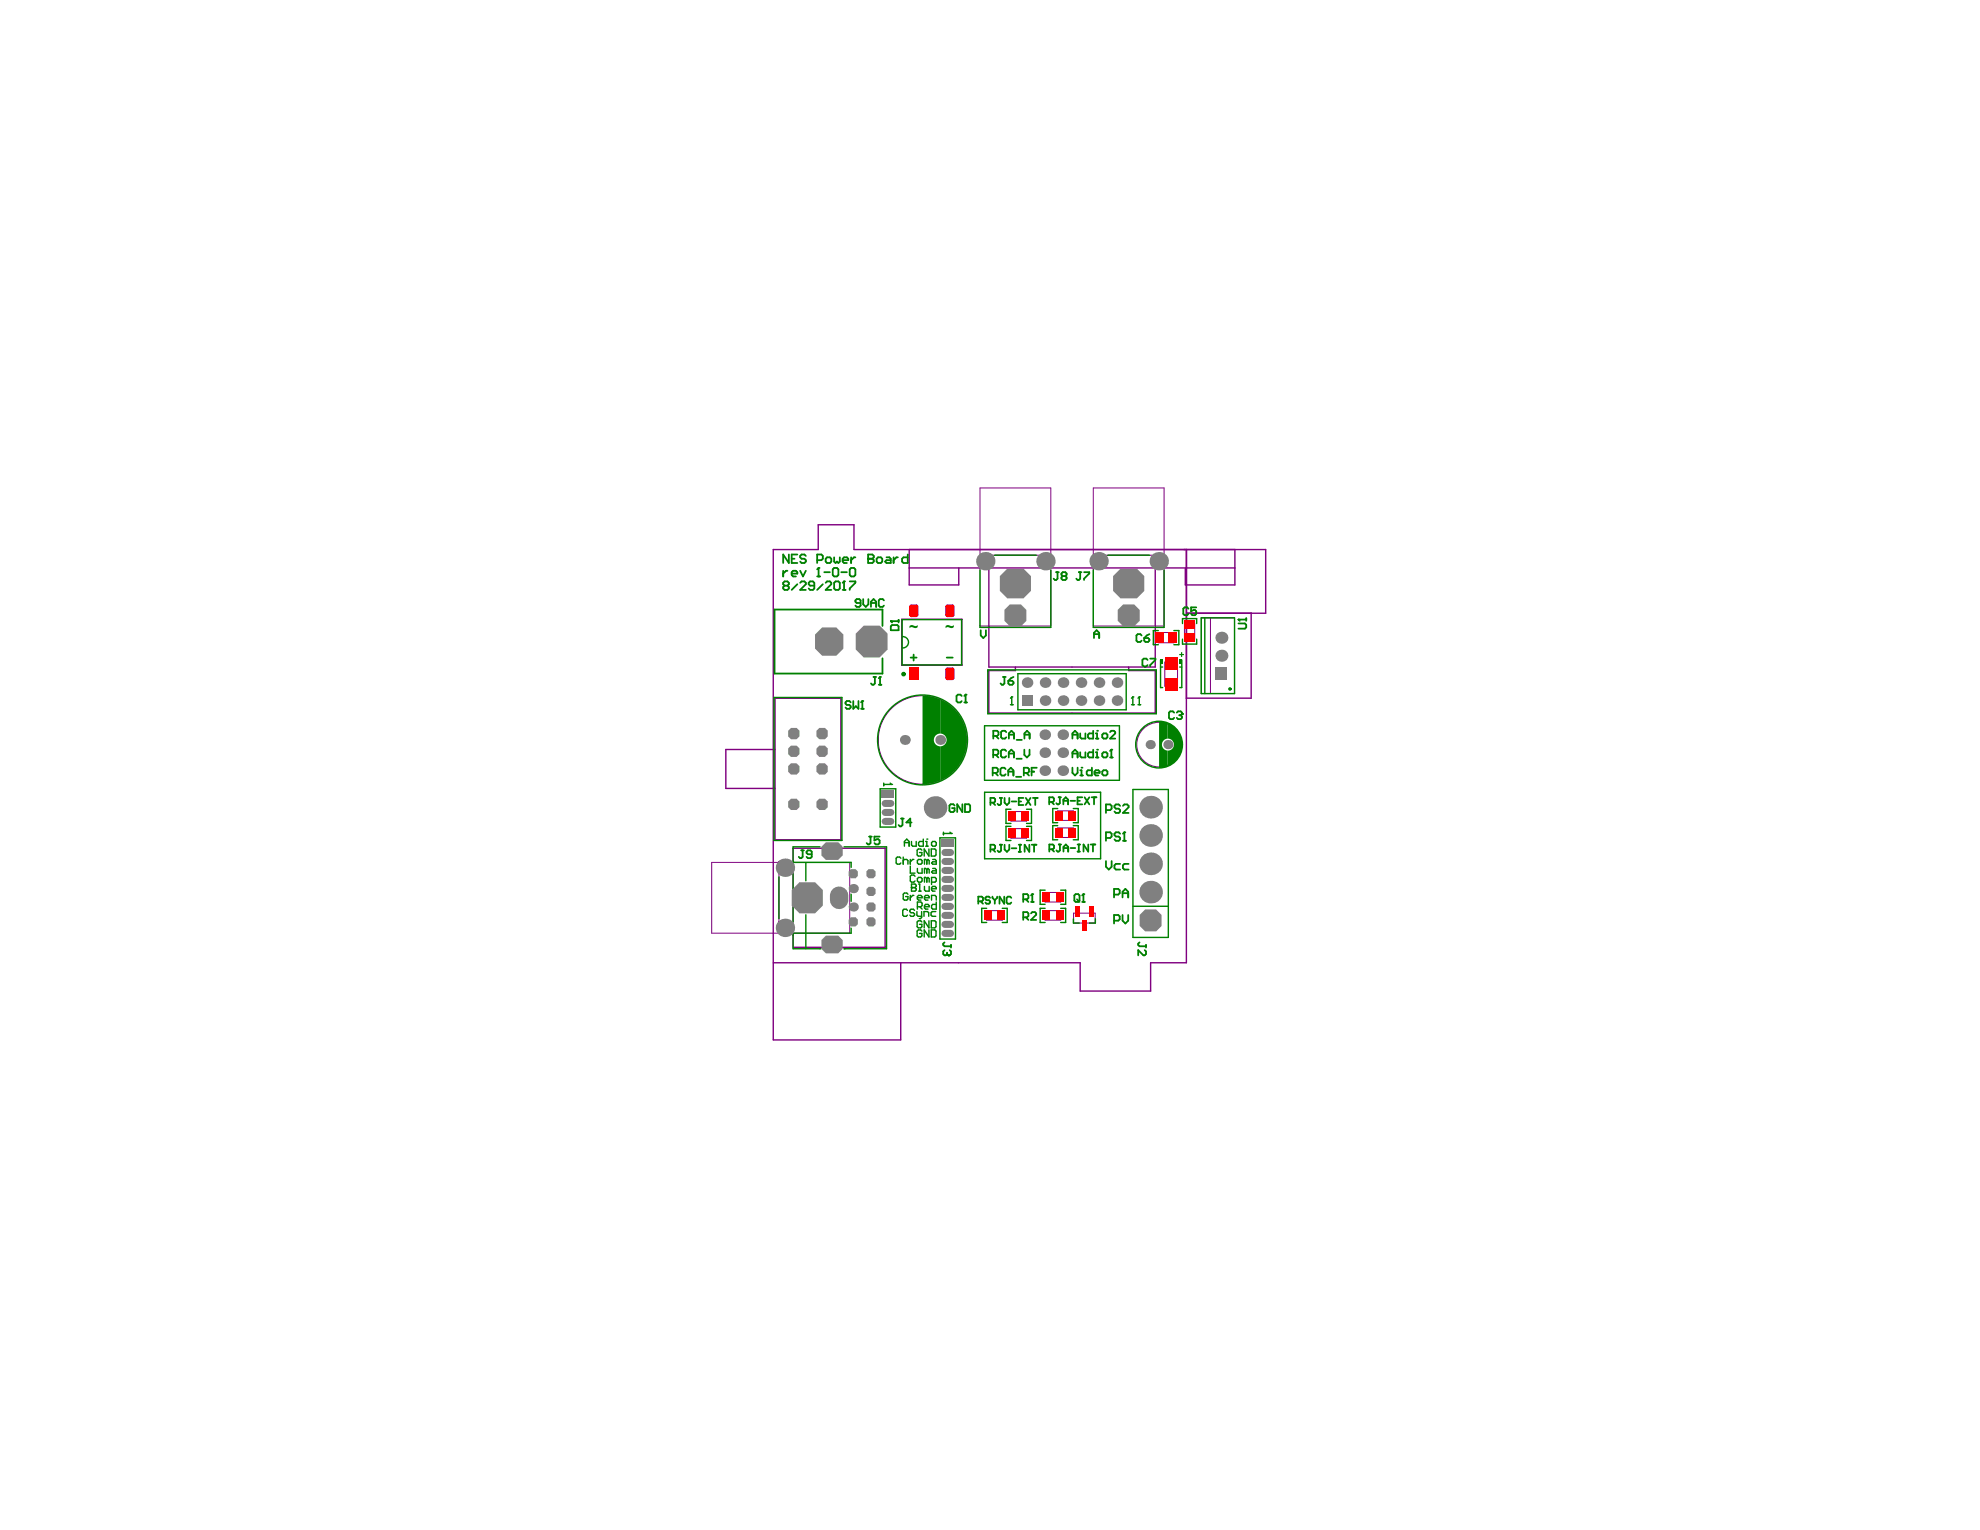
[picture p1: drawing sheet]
<svg xmlns="http://www.w3.org/2000/svg" width="279mm" height="216mm" viewBox="0 0 279 216" stroke-linecap="round" stroke-linejoin="round" font-family="sans-serif">
<path d="M109.4 98.5h9.3v20h-9.3zM127.3 87.4h8.4v6.5h-8.4zM128.3 80.1h46M135.3 80.1v2.4h-7v-5h46v5h-7v-2.4M139.5 80.1v14h23.5v-14M143.3 94.1v.5h-3.8v6h23.5v-6h-3.7v-.5M109.4 105.8h-7v5.5h7M111.9 119.7h13v14h-13zM109.1 135.9h18" fill="none" stroke="#800080" stroke-width=".2"/>
<g fill="none" stroke="#800080" stroke-width=".14">
<path d="M138.3 68.9h10v19.4h-10zM138.3 78.3h10M154.3 68.9h10v19.4h-10zM154.3 78.3h10M163.5 89.3h2.1v1.4h-2.1zM164.4 93.4h1.8v3.4h-1.8zM167.1 88h1.5v2.2h-1.5zM169.5 87.2h4.7v10.7h-4.7zM170.8 87.2v10.7M142.7 114.5h2.2v1.4h-2.2zM142.7 116.9h2.2v1.4h-2.2zM149.3 114.4h2.2v1.4h-2.2z"/>
<path d="M149.3 116.8h2.2v1.4h-2.2zM100.4 121.7h19.5v10h-19.5zM109.9 121.7v10M139.2 128.5h2.2v1.3h-2.2zM147.5 125.9h2.2v1.4h-2.2zM147.5 128.5h2.2v1.3h-2.2zM151.5 128.9h3v1.4h-3z"/>
</g>
<path d="M167.4 77.5v21M167.5 86.5h9.1" fill="none" stroke="#800080" stroke-width=".25"/>
<path d="M164.4 93.4h1.8v.5h-1.8z" fill-rule="evenodd" fill="#800080"/>
<g fill="none" stroke="#800080" stroke-width=".14">
<circle cx="130.2" cy="104.4" r="6.2"/>
<circle cx="163.6" cy="105.1" r="3.1"/>
</g>
<g fill="#800080">
<path d="M109.9 121.5h1.7v1.8h-1.7z" fill-rule="evenodd"/>
<path d="M138.1 78.3h1.8v1.7h-1.8z" fill-rule="evenodd"/>
<path d="M146.6 78.3h1.8v1.7h-1.8z" fill-rule="evenodd"/>
<path d="M154.1 78.3h1.8v1.7h-1.8z" fill-rule="evenodd"/>
<path d="M162.6 78.3h1.8v1.7h-1.8z" fill-rule="evenodd"/>
<path d="M109.9 130h1.7v1.8h-1.7z" fill-rule="evenodd"/>
</g>
<path d="M109.1 77.5h6.4v-3.4h5v3.4h58.1v9h-2v12h-9.2v37.4h-5v4h-10v-4h-25.3v10.8h-18z" fill="none" stroke="#800080" stroke-width=".2"/>
<g fill="#008000">
<path d="M163.6 101.8l1.2 .2v2.2a.85 .85 0 0 0-.8 .9 .85 .85 0 0 0 .8 .8v2.2l-1.2 .3z"/>
<path d="M130.2 98.2a5.2 5.2 0 0 1 2.5 .5v4.8a.9 .9 0 0 0-.9 .9 .9 .9 0 0 0 .9 .9v4.8a5.9 5.9 0 0 1-2.5 .6z"/>
<path d="M132.7 98.7a6.2 6.2 0 0 1 3.7 5.7 6.2 6.2 0 0 1-3.7 5.7v-4.8a.9 .9 0 0 0 .9-.9 .9 .9 0 0 0-.9-.9z"/>
<path d="M164.8 102a3.3 3.3 0 0 1 2.1 3.1 3.3 3.3 0 0 1-2.1 3v-2.2a.85 .85 0 0 0 .9-.8 .85 .85 0 0 0-.9-.9z"/>
</g>
<g fill="none" stroke="#008000" stroke-width=".2">
<path d="M140.3 78.3h5.9M156.3 78.3h5.9M109.2 98.4h9.6v20.2h-9.6zM127.3 87.4h8.4v6.4h-8.4zM138.3 80.4v8.1h10v-8.1M139.4 94.5h23.8v6.2h-23.8zM143.6 95.1h15.3v5.1h-15.3zM154.3 80.4v8.1h10v-8.1M163.5 89h-.7v2h.7M163.8 94.1h.3M163.8 93.1v3.9h.3M165.6 89h.7v2h-.7"/>
<path d="M166.5 94.1h.3M166.8 93.1v3.9h-.3M166.9 88v-.7h2v.7M166.9 90.2v.7h2v-.7M169.5 87.2h4.7v10.7h-4.7zM170 87.2v10.7M115.7 119.5h-3.8v2.1l.1 .1h8.1v.7M119.1 119.5h6v14.4h-6M124.2 111.3h2.2v5.4h-2.2zM132.6 118.2h2.2v14.3h-2.2zM138.9 102.4h19.1v7.7h-19.1zM138.9 111.8h16.4v9.4h-16.4z"/>
<path d="M142.7 116.6h-.7v2h.7M142.7 114.2h-.7v2h.7M144.9 116.6h.7v2h-.7M144.9 114.2h.7v2h-.7M149.3 116.5h-.7v2h.7M149.3 114.1h-.7v2h.7M151.5 116.5h.7v2h-.7M151.5 114.1h.7v2h-.7M159.9 111.4h5v20.9h-5zM109.9 123.7v5.9M111.9 123.3v2.1M111.9 128v2.1"/>
<path d="M113.7 121.8v2.5M113.7 129.1v4.8M115.7 133.9h.1M119.1 133.9h.1M120.1 131v.7h-8.1l-.1 .1v2.1h3.8M120.1 126.2v1M139.2 128.2h-.7v2h.7M141.4 128.2h.7v2h-.7M147.5 128.2h-.7v2h.7M147.5 125.6h-.7v2h.7M149.7 128.2h.7v2h-.7M149.7 125.6h.7v2h-.7"/>
<path d="M151.5 129.7v.6h.8M154.6 129.7v.6h-.9M159.9 127.9h5"/>
</g>
<path d="M124.5 88.3v-2.3h-15.2v9h15.2v-2.1" fill="none" stroke="#008000" stroke-width=".25"/>
<g fill="#008000">
<path d="M163.8 93h.4v.6h-.4z" fill-rule="evenodd"/>
<path d="M166.4 93h.4v.6h-.4z" fill-rule="evenodd"/>
</g>
<g fill="none" stroke="#008000" stroke-width=".2">
<path d="M124.7 110.5v.4M124.7 110.7h1.1M125.6 110.5l.2 .2M125.8 110.7h.1M130.1 120l-.2-.2h-.3l-.2 .2v.6l.2 .2h.3l.2-.2v-.3h-.3M131.1 119.8v1l-.7-1v1M131.4 119.8h.5l.2 .2v.6l-.2 .2h-.5zM133.1 117.4v.4M133.1 117.6h1.1M134 117.4l.2 .2M134.2 117.6h.1M128.1 126.2l-.1-.2h-.4l-.1 .2v.7l.1 .1h.4l.1-.1v-.4h-.3"/>
<path d="M128.5 126.4v.6M129 126.4h-.2l-.3 .3M129.5 126.7h.6v-.2l-.1-.1h-.4l-.1 .1v.4l.1 .1h.4M130.1 130.1l-.2-.2h-.3l-.2 .2v.7l.2 .1h.3l.2-.1v-.4h-.3M130.5 126.7h.6v-.2l-.1-.1h-.4l-.1 .1v.4l.1 .1h.4M131.1 129.9v1l-.7-1v1M131.4 129.9h.5l.2 .2v.7l-.2 .1h-.5zM131.4 127v-.6h.5l.2 .1v.5"/>
</g>
<g fill="none" stroke="#008000" stroke-width=".25">
<path d="M123.3 95.5h.3M123.5 95.5v.9l-.2 .2h-.2l-.2-.2M124 96.6h.4M124.2 95.5h.1M124.2 95.5v1.1M124.2 95.5l-.2 .2M113.1 120h.3M113.3 120v.9l-.2 .2h-.2l-.2-.2M114.5 120.5h-.5l-.2-.1v-.2l.2-.2h.4l.1 .2v.7l-.1 .2h-.4l-.2-.2M133.3 133l-.2 .2v.1l.2 .2h.9M133.3 134.1l-.2 .2v.3l.2 .2h.2l.1-.2M133.6 134.6l.2 .2"/>
<path d="M133.6 134.4v.2M133.8 134.8h.1M134 134.1l.2 .2v.3l-.2 .2h-.2M134.2 133.3v.4"/>
</g>
<path d="M128.3 88.3l.4-.1 .5 .2 .3-.2v.3l-.3 .1-.6-.1-.3 .1z" fill="#008000"/>
<g fill="none" stroke="#008000" stroke-width=".25">
<path d="M161.1 89.7l-.2-.2h-.4l-.1 .2v.7l.1 .2h.4l.2-.2M161.5 90h.5l.2 .2v.2l-.2 .2h-.4l-.1-.2zM162.2 89.5l-.4 .2-.3 .3M151.3 106.9v-.7l.4-.4 .4 .4v.7M151.3 106.3h.8M152.4 106.2v.5l.2 .2h.6v-.7M154.3 105.8v1.1h-.6l-.2-.2v-.4l.2-.1h.6M154.6 106.9h.4M154.6 106.2h.2v.7M154.8 105.8h.1M155.7 106.2h.4l.2 .1v.4l-.2 .2h-.4l-.2-.2v-.4zM156.6 106.9h.4"/>
<path d="M156.8 105.8h.1M156.8 105.8v1.1M156.8 105.8l-.2 .2"/>
</g>
<path d="M166.6 92h.2v.3h.3v.1h-.3v.3h-.2v-.3h-.2v-.1h.2z" fill="#008000"/>
<g fill="none" stroke="#008000" stroke-width=".25">
<path d="M120 99.1l-.1-.2h-.4l-.2 .2v.2l.2 .2h.4l.1 .2v.1l-.1 .2h-.4l-.2-.2M120.4 98.9v1.1l.4-.3 .3 .3v-1.1M121.4 85.1h-.5l-.2-.2v-.2l.2-.2h.4l.1 .2v.8l-.1 .1h-.4l-.2-.1M121.7 98.9h.1M121.7 98.9v1.1M121.7 98.9l-.2 .2M121.8 84.5v.8l.4 .3 .3-.3v-.8M122.9 85.1h.7M122.9 85.6v-.7l.4-.4 .3 .4v.7M124.7 84.7l-.1-.2h-.4l-.2 .2v.8l.2 .1h.4l.1-.1M125.7 87.7h.1M125.7 88.4l.2-.2h.7l.2 .2v.5h-1.1z"/>
<path d="M125.7 87.7h1.1M125.7 87.7l.2 .1M126.8 87.5v.3M128.5 92.8h.8M128.9 92.4v.8M135.7 98.2l-.2-.2h-.3l-.2 .2v.7l.2 .2h.3l.2-.2M136.1 99.1h.3M136.3 98h.1M136.3 98v1.1M136.3 98l-.2 .2M138.4 88.9v.8l.4 .3 .3-.3v-.8M141.6 95.5h.3"/>
<path d="M141.7 95.5v.9l-.1 .2h-.2l-.2-.2M142.3 96.1h.5l.2 .2v.1l-.2 .2h-.3l-.2-.2zM143 95.5l-.3 .2-.4 .4M152.2 80.7h.4M152.4 80.7v1l-.2 .1h-.1l-.2-.1M153 80.7h.7v.2l-.7 .8v.1M154.4 90v-.7l.3-.4 .4 .4v.7M154.4 89.5h.7M161.9 93.1l-.1-.2h-.4l-.2 .2v.8l.2 .1h.4l.1-.1M162.3 92.9h.7v.2l-.7 .8v.1M167.7 85.9l-.2-.2h-.3l-.2 .2v.7l.2 .2h.3l.2-.2M168.8 85.7h-.7v.6l.3-.2h.2l.2 .2v.3l-.2 .2h-.3l-.2-.2"/>
<path d="M174.8 87.4h.1M174.8 88h.9l.2 .2v.3l-.2 .2h-.9M174.8 87.4h1.1M174.8 87.4l.1 .2M175.9 87.2v.4M121.5 100h.4M122.7 118.1h.3M122.8 118.1v.9l-.1 .2h-.2l-.2-.2M124.1 118.1h-.7v.5l.4-.2h.1l.2 .2v.4l-.2 .2h-.3l-.2-.2M127.2 115.5h.3M127.3 115.5v.9l-.1 .2h-.2l-.2-.2M128.6 116.1h-.7l.5-.6v1.1"/>
<path d="M134.7 113.7l-.2-.2h-.3l-.2 .2v.7l.2 .2h.3l.2-.2v-.4h-.4M135.8 113.5v1.1l-.7-1.1v1.1M136.2 113.5h.5l.2 .2v.7l-.2 .2h-.5zM151.3 104.2v-.7l.4-.4 .4 .4v.7M151.3 108.3v.8l.4 .3 .4-.3v-.8M151.3 103.7h.8M152.4 109.4h.4M152.4 108.7h.2v.7M152.4 103.5v.5l.2 .2h.6v-.7M152.6 108.3h.1M154.1 108.3v1.1h-.6l-.2-.2v-.3l.2-.2h.6M154.3 103.1v1.1h-.6l-.2-.2v-.3l.2-.2h.6"/>
<path d="M154.4 109.1h.8v-.2l-.2-.2h-.4l-.2 .2v.3l.2 .2h.4M154.6 104.2h.4M154.6 103.5h.2v.7M154.8 103.1h.1M155.7 108.7h.4l.2 .2v.3l-.2 .2h-.4l-.2-.2v-.3zM155.7 103.5h.4l.2 .2v.3l-.2 .2h-.4l-.2-.2v-.3zM156.6 103.3l.2-.2h.4l.2 .2v.2l-.8 .7h.8M144.4 126.9h.5l.2-.2v-.3l-.2-.2h-.5v1.1M144.4 129.4h.5l.2-.1v-.4l-.2-.2h-.5v1.1M144.8 126.9l.3 .4M144.8 129.4l.3 .4M145.5 127.3h.4"/>
<path d="M145.5 128.9l.2-.2h.3l.2 .2v.2l-.7 .7h.7M145.7 126.2h.1M145.7 126.2l-.2 .2M145.7 126.2v1.1M151.6 126.4l.2-.2h.4l.1 .2v.7l-.1 .2h-.4l-.2-.2zM152 126.9l.3 .4M152.7 127.3h.4M152.9 126.2h.1M152.9 126.2v1.1M152.9 126.2l-.2 .2M160.8 133l-.2 .2v.1l.2 .2h.9M161.5 134.1l.2 .2v.3l-.2 .2h-.2l-.7-.7v.7"/>
<path d="M161.7 133.3v.4"/>
</g>
<g fill="none" stroke="#008000" stroke-width=".2">
<path d="M142.6 99.4h.4M142.8 98.3h.1M142.8 98.3v1.1M142.8 98.3l-.2 .2M159.7 99.4h.3M159.9 98.3h.1M159.9 98.3l-.2 .2M159.9 98.3v1.1M160.6 99.4h.4M160.8 98.3h.1M160.8 98.3v1.1M160.8 98.3l-.2 .2"/>
<path d="M127.6 119.4v-.7l.4-.3 .3 .3v.7M127.6 118.9h.7M128.6 118.7v.5l.2 .2h.5v-.7M130.3 118.4v1h-.5l-.2-.2v-.3l.2-.2h.5M130.6 118.7h.2v.7M130.6 119.4h.4M130.8 118.4h.1M131.4 118.9l.2-.2h.3l.2 .2v.3l-.2 .2h-.3l-.2-.2zM127.1 121.1l-.1-.2h-.4l-.1 .2v.7l.1 .1h.4l.1-.1M127.5 121.4l.1-.1h.4l.1 .1v.5M127.5 120.9v1M128.1 128.5l-.2-.2h-.3l-.2 .2v.6l.2 .2h.3l.2-.2"/>
<path d="M128.5 121.3v.6M128.5 122.2v1h.6M128.6 125.2h.1M128.6 124.8h.5l.2 .1v.2l-.2 .1 .2 .2v.2l-.2 .1h-.5zM128.6 125.2h.5M129 121.3h-.2l-.3 .3M129.1 128.5l-.2-.2h-.3l-.2 .2v.1l.2 .2h.3l.2 .2v.1l-.2 .2h-.3l-.2-.2M129.1 123.6l-.1-.1h-.4l-.1 .1v.7l.1 .2h.4l.1-.2M129.4 128.6v.5l.2 .2h.5M129.5 121.4l.1-.1h.4l.1 .1v.4l-.1 .1h-.4l-.1-.1zM129.5 122.5v.5l.1 .2h.5v-.7M129.5 124l.1-.2h.4l.1 .2v.3l-.1 .2h-.4l-.1-.2z"/>
<path d="M129.5 128h.5l.1-.2v-.3l-.1-.2h-.5v1M129.6 125.7h.4M129.6 124.8h.2v.9M129.8 128l.3 .3M130.1 128.6v.9l-.2 .1h-.2M130.1 131.4l-.2-.2h-.3l-.2 .2v.7l.2 .1h.3l.2-.1v-.4h-.3M130.4 129.3v-.7h.5l.2 .2v.5M130.5 128h.6v-.2l-.1-.2h-.4l-.1 .2v.3l.1 .2h.4M130.5 125.1v.5l.1 .1h.5v-.6M130.8 121.4l-.2-.1h-.1v.6M130.8 122.7l-.2-.2h-.1v.7M130.8 124l-.2-.2h-.1v.7"/>
<path d="M130.8 121.4l.2-.1 .1 .1v.5M130.8 122.7l.2-.2 .1 .2v.5M130.8 124l.2-.2 .1 .2v.5M130.8 121.4v.5M130.8 122.7v.5M130.8 124v.5M131.1 131.2v1l-.7-1v1M131.4 131.2h.5l.2 .2v.7l-.2 .1h-.5zM131.4 124.5h.5l.2-.2v-.3l-.2-.2h-.5v1M131.4 125.4h.7v-.2l-.2-.1h-.3l-.2 .1v.4l.2 .1h.3M131.6 121.3h.3l.2 .1v.5h-.5l-.2-.1 .2-.2h.5M131.6 122.5h.3l.2 .2v.5h-.5l-.2-.2 .2-.1h.5"/>
<path d="M132 128.6h-.5l-.1 .2v.3l.1 .2h.5M132.1 127.3v1h-.5l-.2-.2v-.3l.2-.2h.5"/>
</g>
<path d="M133.4 88.3l.4-.1 .5 .2 .3-.2v.3l-.3 .1-.6-.1-.3 .1z" fill="#008000"/>
<g fill="none" stroke="#008000" stroke-width=".25">
<path d="M111.3 78.2v1.2l-.8-1.2v1.2M111.7 78.8h.4M112.5 78.2h-.8v1.2h.8M113.7 78.4l-.2-.2h-.4l-.2 .2v.2l.2 .2h.4l.2 .2v.2l-.2 .2h-.4l-.2-.2M115.3 79h.6l.2-.2v-.4l-.2-.2h-.6v1.2M116.5 78.8l.2-.2h.4l.2 .2v.4l-.2 .2h-.4l-.2-.2zM117.7 78.6v.6l.2 .2 .2-.2 .2 .2 .2-.2v-.6M118.9 79h.8v-.2l-.2-.2h-.4l-.2 .2v.4l.2 .2h.4M120.1 78.6v.8M120.7 78.6h-.2l-.4 .4M122.5 78.8h.1M122.5 78.2h.6l.2 .2v.2l-.2 .2 .2 .2v.2l-.2 .2h-.6z"/>
<path d="M122.5 78.8h.6M123.7 78.8l.2-.2h.4l.2 .2v.4l-.2 .2h-.4l-.2-.2zM125.1 78.6h.4l.2 .2v.6h-.6l-.2-.2 .2-.2h.6M126.1 78.6v.8M126.7 78.6h-.2l-.4 .4M128.1 78.2v1.2h-.6l-.2-.2v-.4l.2-.2h.6M110.5 80.5v.8M110.7 82.6l-.2-.2v-.2l.2-.2h.4l.2 .2v.2l-.2 .2M110.7 82.6l-.2 .2v.2l.2 .2h.4l.2-.2v-.2l-.2-.2M110.7 82.6h.4M111.1 80.5h-.2l-.4 .4M111.7 80.9h.8v-.2l-.2-.2h-.4l-.2 .2v.4l.2 .2h.4"/>
<path d="M112.5 82.4l-.8 .8M112.9 80.5l.4 .8 .4-.8M112.9 82.2l.2-.2h.4l.2 .2v.2l-.8 .8h.8M114.9 82.6h-.6l-.2-.2v-.2l.2-.2h.4l.2 .2v.8l-.2 .2h-.4l-.2-.2M115.3 81.3h.4M115.5 80.1h.1M115.5 80.1v1.2M115.5 80.1l-.2 .2M116.1 82.4l-.8 .8M116.3 80.7h.8M116.5 82.2l.2-.2h.4l.2 .2v.2l-.8 .8h.8M117.5 80.3l.2-.2h.4l.2 .2v.8l-.2 .2h-.4l-.2-.2z"/>
<path d="M117.7 82.2l.2-.2h.4l.2 .2v.8l-.2 .2h-.4l-.2-.2zM118.7 80.7h.8M118.9 83.2h.4M119.1 82h.1M119.1 82v1.2M119.1 82l-.2 .2M119.9 80.3l.2-.2h.4l.2 .2v.8l-.2 .2h-.4l-.2-.2zM119.9 82h.8v.2l-.8 .8v.2M133.6 92.8h.8M149 80.7h.4M149.2 80.7v1l-.2 .1h-.1l-.2-.1M150 81.3l-.2-.2v-.2l.2-.2h.3l.2 .2v.2l-.2 .2"/>
<path d="M150 81.3l-.2 .2v.2l.2 .1h.3l.2-.1v-.2l-.2-.2M150 81.3h.3M139.8 113.3h.5l.1-.2v-.3l-.1-.2h-.5v1M139.8 119.9h.5l.1-.2v-.3l-.1-.2h-.5v1M140.1 109.1h.5l.2-.2v-.4l-.2-.2h-.5v1.1M140.1 119.9l.3 .3M140.1 113.3l.3 .3M140.1 106.5h.6l.2-.2v-.3l-.2-.2h-.6v1.1M140.2 103.9h.5l.2-.2v-.4l-.2-.2h-.5v1.1M140.4 109.1l.4 .3M140.5 106.5l.4 .4M140.5 103.9l.4 .3"/>
<path d="M141.1 119.2h.3M141.1 112.6h.3M141.3 112.6v.8l-.2 .2h-.2l-.1-.2M141.3 119.2v.8l-.2 .2h-.2l-.1-.2M141.8 112.6v.7l.3 .3 .3-.3v-.7M141.8 119.2v.7l.3 .3 .3-.3v-.7M141.9 108.5l-.2-.2h-.3l-.2 .2v.8l.2 .1h.3l.2-.1M142 106l-.2-.2h-.4l-.2 .2v.7l.2 .2h.4l.2-.2M142 103.3l-.2-.2h-.4l-.1 .2v.7l.1 .2h.4l.2-.2M142.3 109.4v-.7l.3-.4 .4 .4v.7M142.3 108.9h.7M142.3 106.9v-.7l.4-.4 .4 .4v.7"/>
<path d="M142.3 106.3h.8M142.4 104.2v-.7l.3-.4 .4 .4v.7M142.4 103.7h.7M142.8 119.7h.6M142.8 113.1h.6M143.4 109.6h.7M143.4 107.1h.8M143.5 104.4h.7M143.8 119.2h.3M143.8 113.1h.3M143.9 119.2v1M144.4 112.6h-.6v1h.6"/>
<path d="M144.5 109.1h.5l.2-.2v-.4l-.2-.2h-.5v1.1M144.5 105.8v.7l.4 .4 .4-.4v-.7M144.6 103.7h.7M144.6 104.2v-.7l.3-.4 .4 .4v.7M144.8 112.6l.6 1M144.8 109.1l.4 .3M145.3 119.2v1l-.7-1v1M145.4 112.6l-.6 1M145.6 108.9h.3M145.6 119.2h.7M145.8 112.6h.6M145.9 119.2v1"/>
<path d="M146.1 112.6v1M146.3 108.3h-.7v1.1M148.1 113.2h.5l.1-.2v-.3l-.1-.2h-.5v1M148.1 119.8h.5l.1-.1v-.4l-.1-.1h-.5v1M148.4 113.2l.3 .3M148.4 119.8l.3 .4M149.4 112.5h.3M149.4 119.2h.3M149.6 112.5v.8l-.2 .2h-.2l-.1-.2M149.6 119.2v.8l-.2 .2h-.2l-.1-.2M150.1 113.5v-.7l.3-.3 .3 .3v.7M150.1 113h.6"/>
<path d="M150.1 119.7h.6M151.1 113h.6M151.1 119.7h.6M152.1 113h.3M152.1 119.2h.3M152.2 119.2v1M152.7 112.5h-.6v1h.6M153 112.5l.7 1M153.6 119.2v1l-.7-1v1M153.7 112.5l-.7 1M153.9 119.2h.7M154 112.5h.7"/>
<path d="M154.2 119.2v1M154.4 112.5v1M156.1 114.3h.6l.2-.2v-.4l-.2-.2h-.6v1.2M156.1 118.2h.6l.2-.2v-.4l-.2-.2h-.6v1.2M158.1 113.7l-.2-.2h-.4l-.2 .2v.2l.2 .2h.4l.2 .2v.2l-.2 .2h-.4l-.2-.2M158.1 117.6l-.2-.2h-.4l-.2 .2v.2l.2 .2h.4l.2 .2v.2l-.2 .2h-.4l-.2-.2M158.5 113.7l.2-.2h.4l.2 .2v.2l-.8 .8h.8M158.5 118.6h.4M158.7 117.4h.1M158.7 117.4v1.2M158.7 117.4l-.2 .2M165.7 100.6l-.2-.2h-.4l-.1 .2v.7l.1 .2h.4l.2-.2"/>
<path d="M166.1 100.6l.1-.2h.4l.2 .2v.1M166.4 100.9h.2M166.6 100.9l.2 .2v.2l-.2 .2h-.4l-.1-.2M166.8 100.7h.1M166.8 100.7l-.2 .2M138 127.2h.5l.2-.2v-.3l-.2-.2h-.5v1M138.4 127.2l.3 .3M139.7 126.7l-.2-.2h-.3l-.2 .2v.2l.2 .1h.3l.2 .2v.2l-.2 .1h-.3l-.2-.1M140 126.5v.2l.4 .3M140.4 127v.5M140.7 126.5v.2l-.3 .3M141.7 126.5v1l-.7-1v1"/>
<path d="M142.7 126.7l-.2-.2h-.3l-.2 .2v.7l.2 .1h.3l.2-.1M143.8 120.2h.3M150.1 120.2v-.7l.3-.3 .3 .3v.7M152.1 120.2h.3M156.1 121.5v.8l.4 .4 .4-.4v-.8M157.2 126.2h.6l.2-.2v-.4l-.2-.2h-.6v1.2M157.2 129.9h.6l.2-.2v-.4l-.2-.2h-.6v1.2M158.1 121.9h-.6l-.2 .2v.4l.2 .2h.6M158.4 126.6v-.8l.4-.4 .4 .4v.8M158.4 129.1v.8l.4 .4 .4-.4v-.8M158.4 126h.8M159.3 121.9h-.6l-.2 .2v.4l.2 .2h.6"/>
<circle cx="173.6" cy="97.2" r=".12"/>
</g>
<circle cx="127.5" cy="95.1" r=".12" fill="none" stroke="#008000" stroke-width=".4"/>
<g fill="none" stroke="#008000" stroke-width=".2">
<path d="M127.3 89.8a.8 .8 0 0 1 .9 .8 .8 .8 0 0 1-.9 .8"/>
<circle cx="130.2" cy="104.4" r="6.3"/>
<circle cx="163.6" cy="105.1" r="3.3"/>
</g>
<g fill="#808080">
<circle cx="147.4" cy="106.2" r=".75"/>
<circle cx="120.4" cy="128" r=".65"/>
<circle cx="120.4" cy="125.4" r=".65"/>
<circle cx="132.7" cy="104.4" r=".7"/>
<circle cx="127.7" cy="104.4" r=".7"/>
<circle cx="139" cy="79.2" r="1.3"/>
<circle cx="147.4" cy="108.8" r=".75"/>
<circle cx="147.4" cy="103.7" r=".75"/>
<circle cx="147.5" cy="96.3" r=".75"/>
<circle cx="144.9" cy="96.3" r=".75"/>
<circle cx="147.5" cy="79.2" r="1.3"/>
<circle cx="155.1" cy="96.3" r=".75"/>
<circle cx="152.5" cy="96.3" r=".75"/>
<circle cx="155" cy="79.2" r="1.3"/>
<circle cx="162.4" cy="125.9" r="1.6"/>
<circle cx="162.4" cy="117.9" r="1.6"/>
<circle cx="162.3" cy="105.1" r=".65"/>
<circle cx="164.8" cy="105.1" r=".65"/>
<circle cx="163.5" cy="79.2" r="1.3"/>
<circle cx="172.4" cy="92.5" r=".85"/>
<circle cx="110.8" cy="122.4" r="1.3"/>
<circle cx="110.8" cy="130.9" r="1.3"/>
<circle cx="147.5" cy="98.9" r=".75"/>
<circle cx="155.1" cy="98.9" r=".75"/>
<circle cx="152.5" cy="98.9" r=".75"/>
<circle cx="162.4" cy="121.9" r="1.6"/>
<circle cx="162.4" cy="113.9" r="1.6"/>
<circle cx="172.4" cy="90" r=".85"/>
</g>
<g fill="#808080">
<path d="M111.7 125.6l1.1-1.1h2.2l1.1 1.1v2.2l-1.1 1.1h-2.2l-1.1-1.1z" fill-rule="evenodd"/>
<path d="M115.2 108.1l.4-.4h.8l.4 .4v.8l-.4 .4h-.8l-.4-.4z" fill-rule="evenodd"/>
<path d="M111.2 108.1l.4-.4h.8l.4 .4v.8l-.4 .4h-.8l-.4-.4z" fill-rule="evenodd"/>
<path d="M115.2 103.1l.4-.4h.8l.4 .4v.8l-.4 .4h-.8l-.4-.4z" fill-rule="evenodd"/>
<path d="M111.2 103.1l.4-.4h.8l.4 .4v.8l-.4 .4h-.8l-.4-.4z" fill-rule="evenodd"/>
<path d="M122.3 127.7l.3-.4h.6l.4 .4v.6l-.4 .3h-.6l-.3-.3z" fill-rule="evenodd"/>
<path d="M122.3 123l.3-.4h.6l.4 .4v.6l-.4 .3h-.6l-.3-.3z" fill-rule="evenodd"/>
<path d="M122.6 125.1h.6l.4 .4v.6l-.4 .3h-.6l-.3-.3v-.6z" fill-rule="evenodd"/>
<path d="M119.8 123l.3-.4h.6l.4 .4v.6l-.4 .3h-.6l-.3-.3z" fill-rule="evenodd"/>
<path d="M141.7 86.1l.8-.8h1.6l.7 .8v1.5l-.7 .8h-1.6l-.8-.8z" fill-rule="evenodd"/>
<path d="M171.6 94.2h1.6v1.7h-1.6z" fill-rule="evenodd"/>
<path d="M115.2 113.1l.4-.4h.8l.4 .4v.8l-.4 .4h-.8l-.4-.4z" fill-rule="evenodd"/>
<path d="M115.2 105.6l.4-.4h.8l.4 .4v.8l-.4 .4h-.8l-.4-.4z" fill-rule="evenodd"/>
<path d="M111.2 113.1l.4-.4h.8l.4 .4v.8l-.4 .4h-.8l-.4-.4z" fill-rule="evenodd"/>
<path d="M111.6 105.2h.8l.4 .4v.8l-.4 .4h-.8l-.4-.4v-.8z" fill-rule="evenodd"/>
<path d="M122.6 129.4h.6l.4 .4v.6l-.4 .3h-.6l-.3-.3v-.6z" fill-rule="evenodd"/>
<path d="M119.8 129.8l.3-.4h.6l.4 .4v.6l-.4 .3h-.6l-.3-.3z" fill-rule="evenodd"/>
<path d="M120.8 89.4l1.1-1.1h2.2l1.2 1.1v2.3l-1.2 1.1h-2.2l-1.1-1.1z" fill-rule="evenodd"/>
<path d="M144.2 98.1h1.5v1.5h-1.5z" fill-rule="evenodd"/>
<path d="M160.8 129.1l.8-.8h1.5l.8 .8v1.6l-.8 .7h-1.5l-.8-.7z" fill-rule="evenodd"/>
</g>
<path d="M124.9 115.9h.8M124.9 114.6h.8M133.3 130.4h.8M133.3 126.6h.8M133.3 124.1h.8M133.3 120.3h.8" fill="none" stroke="#808080" stroke-width="1"/>
<g fill="#808080">
<path d="M124.4 111.6h1.8v1h-1.8z" fill-rule="evenodd"/>
<path d="M115.9 132.7l.6-.7h1.8l.6 .7v1.2l-.6 .6h-1.8l-.6-.6z" fill-rule="evenodd"/>
</g>
<circle cx="150" cy="106.2" r=".75" fill="#808080"/>
<path d="M118.4 126.4v.6" fill="none" stroke="#808080" stroke-width="2.6"/>
<path d="M115.9 119.5l.6-.7h1.8l.6 .7v1.2l-.6 .6h-1.8l-.6-.6z" fill-rule="evenodd" fill="#808080"/>
<path d="M133.3 131.7h.8M133.3 125.4h.8M133.3 127.9h.8M133.3 129.2h.8" fill="none" stroke="#808080" stroke-width="1"/>
<path d="M132.8 118.5h1.8v1h-1.8z" fill-rule="evenodd" fill="#808080"/>
<path d="M133.3 121.6h.8" fill="none" stroke="#808080" stroke-width="1"/>
<circle cx="150" cy="108.8" r=".75" fill="#808080"/>
<path d="M124.9 113.4h.8" fill="none" stroke="#808080" stroke-width="1"/>
<g fill="#808080">
<circle cx="150" cy="103.7" r=".75"/>
<circle cx="150" cy="96.3" r=".75"/>
<circle cx="157.6" cy="96.3" r=".75"/>
<circle cx="132" cy="114" r="1.6"/>
</g>
<g fill="#808080">
<path d="M157.7 86.1l.8-.8h1.5l.8 .8v1.5l-.8 .8h-1.5l-.8-.8z" fill-rule="evenodd"/>
<path d="M115 89.5l1-1h2l1 1v2l-1 1h-2l-1-1z" fill-rule="evenodd"/>
</g>
<path d="M133.3 122.8h.8" fill="none" stroke="#808080" stroke-width="1"/>
<g fill="#808080">
<path d="M141.1 81.3l1-1.1h2.3l1.1 1.1v2.1l-1.1 1h-2.3l-1-1z" fill-rule="evenodd"/>
<path d="M157.1 81.3l1-1.1h2.3l1.1 1.1v2.1l-1.1 1h-2.3l-1-1z" fill-rule="evenodd"/>
</g>
<g fill="#808080">
<circle cx="150" cy="98.9" r=".75"/>
<circle cx="157.6" cy="98.9" r=".75"/>
</g>
<g fill="#f00">
<path d="M147.1 125.9h1.1v1.4h-1.1z" fill-rule="evenodd"/>
<path d="M149 125.9h1v1.4h-1z" fill-rule="evenodd"/>
<path d="M151.8 127.9h.6v1.4h-.6z" fill-rule="evenodd"/>
<path d="M153.7 127.9h.6v1.4h-.6z" fill-rule="evenodd"/>
<path d="M163.1 89.3h1.1v1.4h-1.1z" fill-rule="evenodd"/>
<path d="M167.1 89.4h1.5v1.2h-1.5z" fill-rule="evenodd"/>
<path d="M167.1 87.6h1.5v1.2h-1.5z" fill-rule="evenodd"/>
<path d="M138.9 128.5h1v1.4h-1z" fill-rule="evenodd"/>
<path d="M140.8 128.5h1v1.4h-1z" fill-rule="evenodd"/>
<path d="M147.1 128.5h1.1v1.4h-1.1z" fill-rule="evenodd"/>
<path d="M149 128.5h1v1.4h-1z" fill-rule="evenodd"/>
<path d="M148.9 116.8h1v1.4h-1z" fill-rule="evenodd"/>
<path d="M148.9 114.4h1v1.4h-1z" fill-rule="evenodd"/>
<path d="M152.7 129.8h.6v1.5h-.6z" fill-rule="evenodd"/>
<path d="M128.3 94.2h1.3v1.8h-1.3z" fill-rule="evenodd"/>
<path d="M128.3 85.6l.3-.3h.7l.3 .3v1.2l-.3 .3h-.7l-.3-.3z" fill-rule="evenodd"/>
<path d="M144.2 116.9h1v1.4h-1z" fill-rule="evenodd"/>
<path d="M142.3 116.9h1v1.4h-1z" fill-rule="evenodd"/>
<path d="M144.2 114.5h1v1.4h-1z" fill-rule="evenodd"/>
<path d="M142.3 114.5h1v1.4h-1z" fill-rule="evenodd"/>
<path d="M150.8 116.8h1v1.4h-1z" fill-rule="evenodd"/>
<path d="M150.8 114.4h1v1.4h-1z" fill-rule="evenodd"/>
<path d="M164.9 89.3h1.1v1.4h-1.1z" fill-rule="evenodd"/>
<path d="M133.4 94.5l.3-.3h.7l.3 .3v1.2l-.3 .3h-.7l-.3-.3z" fill-rule="evenodd"/>
<path d="M133.4 85.6l.3-.3h.7l.3 .3v1.2l-.3 .3h-.7l-.3-.3z" fill-rule="evenodd"/>
<path d="M164.4 92.8h1.8v1.7h-1.8z" fill-rule="evenodd"/>
<path d="M164.4 95.8h1.8v1.7h-1.8z" fill-rule="evenodd"/>
</g>
<g fill="#f00">
<path d="M129.3 85.3v.3zM129.3 85.3h.1l.2 .3h-.3z"/>
<path d="M128.3 85.6h.3zM128.3 85.4l.3-.1v.3h-.3z"/>
<path d="M128.6 86.8v.3zM128.3 86.8h.3v.3l-.3-.2z"/>
<path d="M129.3 86.8h.3zM129.3 86.8h.3v.1l-.3 .2z"/>
<path d="M134.4 94.2v.3zM134.4 94.2h.1l.2 .3h-.3z"/>
<path d="M133.4 94.5h.3zM133.4 94.3l.3-.1v.3h-.3z"/>
<path d="M133.7 95.7v.3zM133.4 95.7h.3v.3l-.1-.1z"/>
<path d="M134.4 95.7h.3zM134.4 95.7h.3l-.1 .1-.2 .2z"/>
<path d="M134.4 85.3v.3zM134.4 85.3h.1l.2 .3h-.3z"/>
<path d="M133.4 85.6h.3zM133.4 85.4l.3-.1v.3h-.3z"/>
<path d="M133.7 86.8v.3zM133.4 86.8h.3v.3l-.1-.1z"/>
<path d="M134.4 86.8h.3zM134.4 86.8h.3l-.1 .1-.2 .2z"/>
</g>
</svg>
